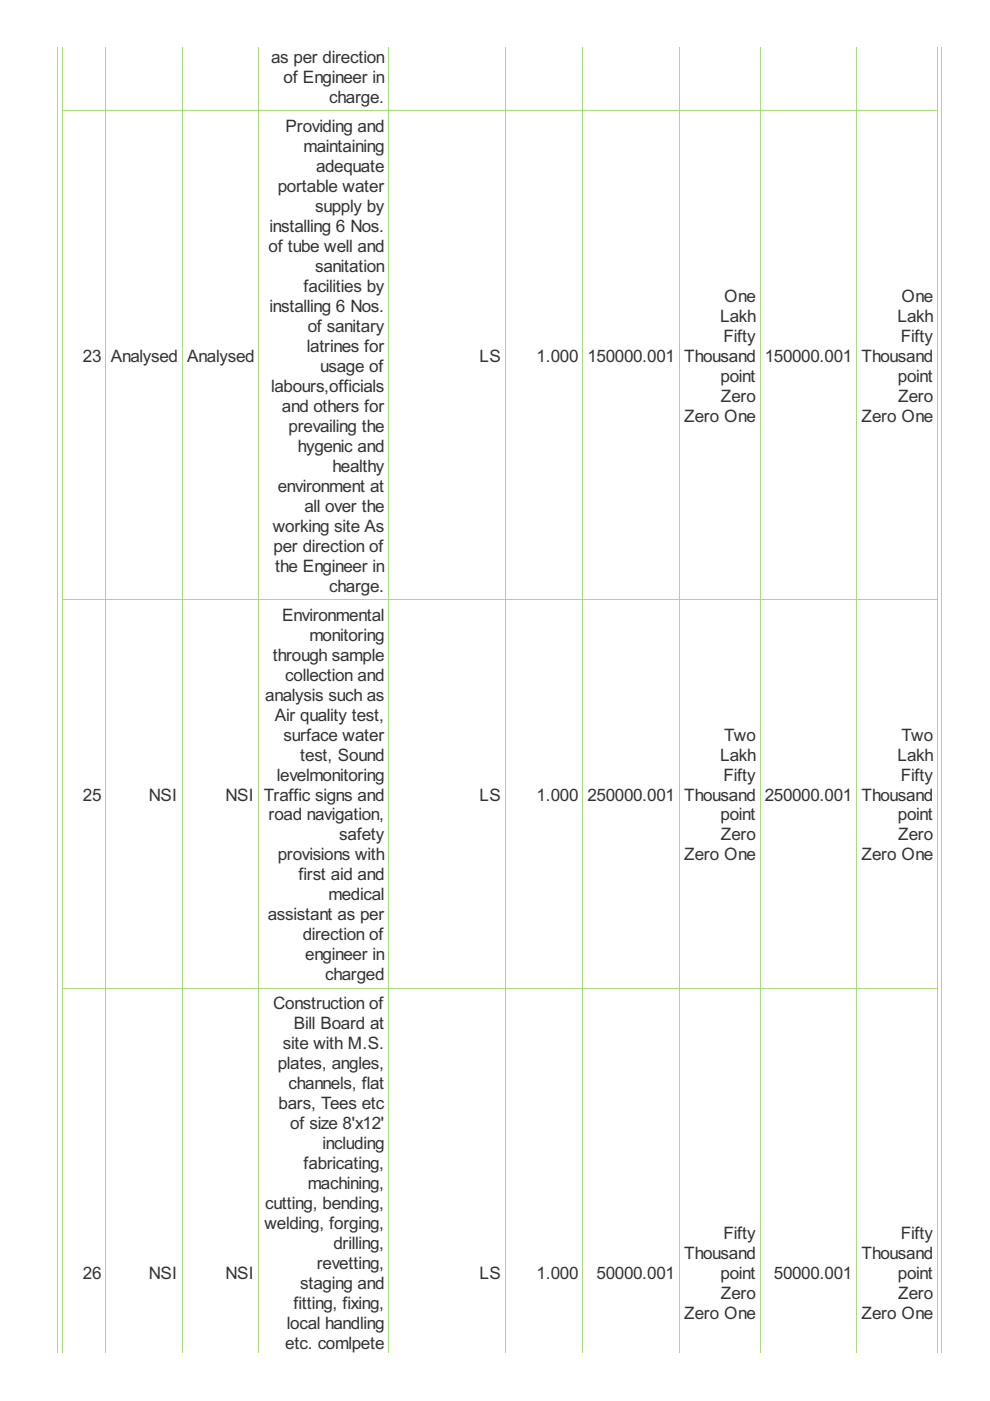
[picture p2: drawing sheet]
<svg xmlns="http://www.w3.org/2000/svg" width="210mm" height="297mm" viewBox="0 0 210 297" stroke-linecap="round" stroke-linejoin="round" font-family="sans-serif">
<defs><g id="words">
<g font-size="4.1" fill="#333">
<text x="57.5" y="13.3">as per direction</text>
<text x="60.1" y="17.6">of Engineer in</text>
<text x="69.8" y="21.8">charge.</text>
<text x="60.5" y="28">Providing and</text>
<text x="64.4" y="32.2">maintaining</text>
<text x="58.9" y="40.7">portable water</text>
<text x="67" y="36.5">adequate</text>
<text x="66.8" y="44.9">supply by</text>
<text x="56.9" y="53.4">of tube well and</text>
<text x="57.1" y="49.2">installing 6 Nos.</text>
<text x="66.8" y="57.6">sanitation</text>
<text x="64.4" y="61.9">facilities by</text>
<text x="153.5" y="64">One</text>
<text x="191.1" y="64">One</text>
<text x="57.1" y="66.1">installing 6 Nos.</text>
<text x="65.2" y="70.4">of sanitary</text>
<text x="152.7" y="68.2">Lakh</text>
<text x="190.3" y="68.2">Lakh</text>
<text x="17.6" y="76.7">23</text>
<text x="23.5" y="76.7">Analysed</text>
<text x="39.7" y="76.7">Analysed</text>
<text x="65.1" y="74.6">latrines for</text>
<text x="101.7" y="76.7">LS</text>
<text x="113.8" y="76.7">1.000</text>
<text x="124.5" y="76.7">150000.001</text>
<text x="145.1" y="76.7">Thousand</text>
<text x="153.4" y="72.5">Fifty</text>
<text x="162.1" y="76.7">150000.001</text>
<text x="182.7" y="76.7">Thousand</text>
<text x="191" y="72.5">Fifty</text>
<text x="57.5" y="83.1">labours,officials</text>
<text x="67.9" y="78.8">usage of</text>
<text x="152.8" y="80.9">point</text>
<text x="190.4" y="80.9">point</text>
<text x="59.8" y="87.3">and others for</text>
<text x="145.1" y="89.4">Zero One</text>
<text x="152.8" y="85.2">Zero</text>
<text x="182.7" y="89.4">Zero One</text>
<text x="190.4" y="85.2">Zero</text>
<text x="61.2" y="91.5">prevailing the</text>
<text x="63.1" y="95.8">hygenic and</text>
<text x="70.5" y="100">healthy</text>
<text x="58.9" y="104.2">environment at</text>
<text x="57.8" y="112.7">working site As</text>
<text x="64.5" y="108.5">all over the</text>
<text x="58" y="116.9">per direction of</text>
<text x="58.4" y="121.2">the Engineer in</text>
<text x="69.8" y="125.4">charge.</text>
<text x="59.8" y="131.6">Environmental</text>
<text x="65.6" y="135.8">monitoring</text>
<text x="57.8" y="140.1">through sample</text>
<text x="56.2" y="148.5">analysis such as</text>
<text x="60.5" y="144.3">collection and</text>
<text x="58.2" y="152.8">Air quality test,</text>
<text x="60.1" y="157">surface water</text>
<text x="63.6" y="161.3">test, Sound</text>
<text x="152.7" y="161.3">Lakh</text>
<text x="153.5" y="157">Two</text>
<text x="190.3" y="161.3">Lakh</text>
<text x="191.1" y="157">Two</text>
<text x="58.7" y="165.5">levelmonitoring</text>
<text x="153.4" y="165.5">Fifty</text>
<text x="191" y="165.5">Fifty</text>
<text x="17.6" y="169.7">25</text>
<text x="31.6" y="169.7">NSI</text>
<text x="47.8" y="169.7">NSI</text>
<text x="55.9" y="169.7">Traffic signs and</text>
<text x="56.9" y="174">road navigation,</text>
<text x="101.7" y="169.7">LS</text>
<text x="113.8" y="169.7">1.000</text>
<text x="124.5" y="169.7">250000.001</text>
<text x="145.1" y="169.7">Thousand</text>
<text x="152.8" y="174">point</text>
<text x="162.1" y="169.7">250000.001</text>
<text x="182.7" y="169.7">Thousand</text>
<text x="190.4" y="174">point</text>
<text x="71.9" y="178.2">safety</text>
<text x="152.8" y="178.2">Zero</text>
<text x="190.4" y="178.2">Zero</text>
<text x="58.9" y="182.4">provisions with</text>
<text x="145.1" y="182.4">Zero One</text>
<text x="182.7" y="182.4">Zero One</text>
<text x="63.3" y="186.7">first aid and</text>
<text x="69.6" y="190.9">medical</text>
<text x="56.8" y="195.1">assistant as per</text>
<text x="64.2" y="199.4">direction of</text>
<text x="64.7" y="203.6">engineer in</text>
<text x="68.9" y="207.8">charged</text>
<text x="57.9" y="214">Construction of</text>
<text x="62.3" y="218.3">Bill Board at</text>
<text x="58.9" y="226.7">plates, angles,</text>
<text x="59.9" y="222.5">site with M.S.</text>
<text x="61.2" y="231">channels, flat</text>
<text x="59.1" y="235.2">bars, Tees etc</text>
<text x="61.5" y="239.4">of size 8'x12'</text>
<text x="68.4" y="243.7">including</text>
<text x="64.4" y="247.9">fabricating,</text>
<text x="56.2" y="256.4">cutting, bending,</text>
<text x="65.2" y="252.1">machining,</text>
<text x="56.1" y="260.6">welding, forging,</text>
<text x="153.4" y="262.7">Fifty</text>
<text x="191" y="262.7">Fifty</text>
<text x="67.2" y="269.1">revetting,</text>
<text x="70.7" y="264.9">drilling,</text>
<text x="145.1" y="267">Thousand</text>
<text x="182.7" y="267">Thousand</text>
<text x="17.6" y="271.2">26</text>
<text x="31.6" y="271.2">NSI</text>
<text x="47.8" y="271.2">NSI</text>
<text x="63.6" y="273.3">staging and</text>
<text x="101.7" y="271.2">LS</text>
<text x="113.8" y="271.2">1.000</text>
<text x="126.5" y="271.2">50000.001</text>
<text x="152.8" y="271.2">point</text>
<text x="152.8" y="275.4">Zero</text>
<text x="164.1" y="271.2">50000.001</text>
<text x="190.4" y="271.2">point</text>
<text x="190.4" y="275.4">Zero</text>
<text x="60.8" y="281.8">local handling</text>
<text x="62.2" y="277.6">fitting, fixing,</text>
<text x="145.1" y="279.7">Zero One</text>
<text x="182.7" y="279.7">Zero One</text>
<text x="60.5" y="286">etc. comlpete</text>
</g>
</g></defs>
<g fill="none" stroke="#a8da7f" stroke-width=".21">
<path d="M12.2 9.9v276.9M13.3 9.9v276.9M22.4 9.9v276.9M38.7 9.9v276.9M54.9 9.9v276.9M82.4 9.9v276.9M107.2 9.9v276.9M123.6 9.9v276.9M144 9.9v276.9M161.2 9.9v276.9M181.6 9.9v276.9M198.8 9.9v276.9"/>
<path d="M199.6 9.9v276.9M13.2 23.5h185.6M13.2 127.1h185.6M13.2 209.5h185.6"/>
</g>
<use href="#words"/>
</svg>
